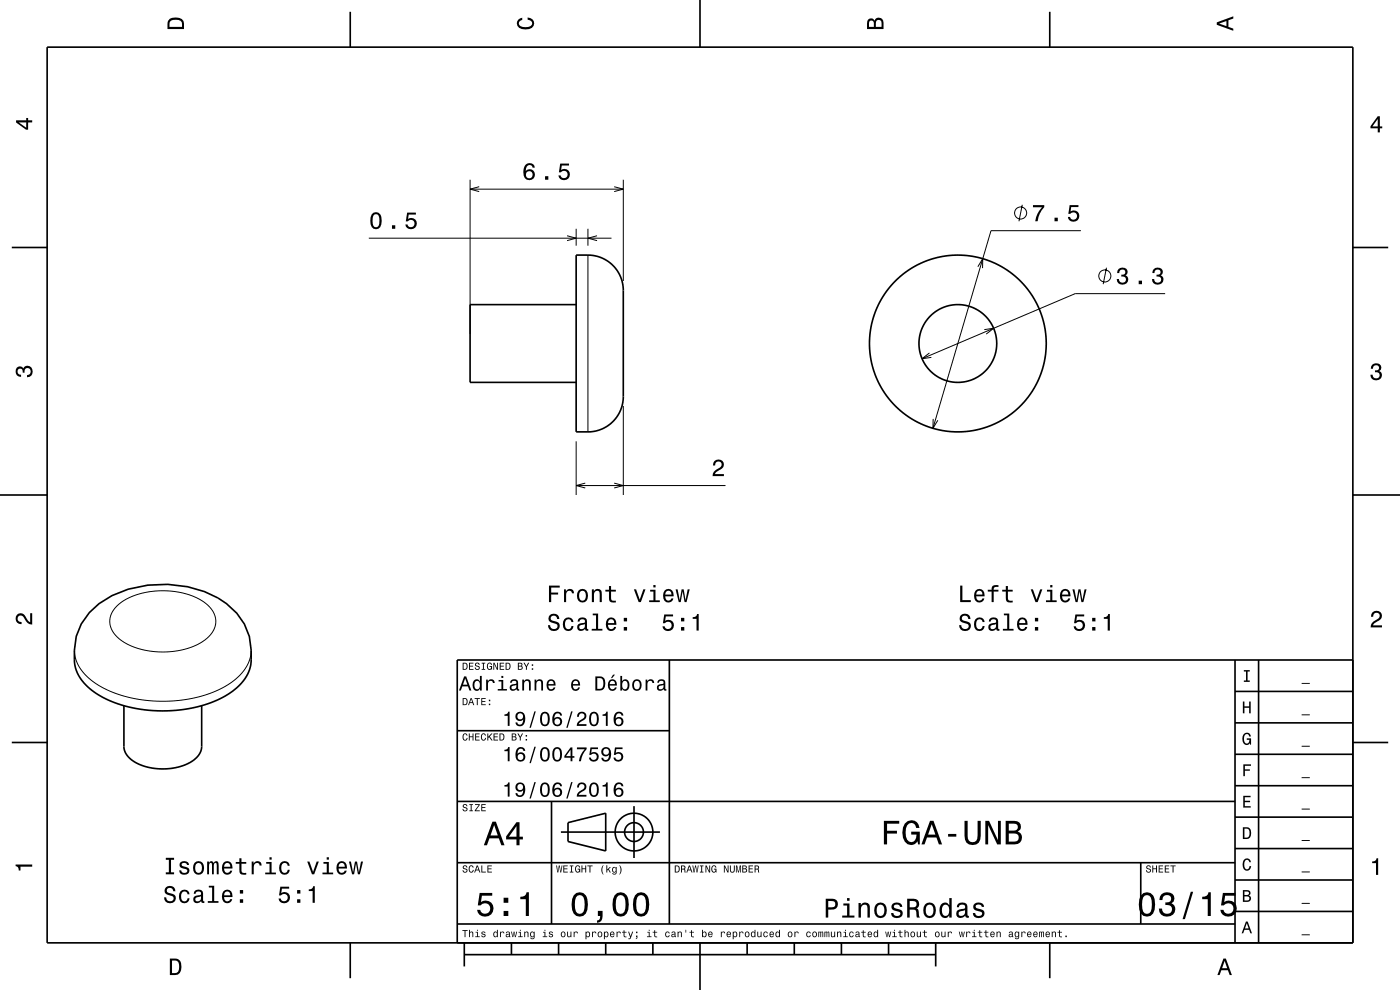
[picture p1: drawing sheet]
<svg xmlns="http://www.w3.org/2000/svg" width="297mm" height="210mm" viewBox="0 0 297 210" stroke-linecap="round" stroke-linejoin="round" font-family="sans-serif">
<g fill="none" stroke="#000" stroke-width=".21">
<path d="M99.7 38.1v32.8M101.7 39.6l-2 .5 2 .5M130.3 39.6l1.9 .5-1.9 .5M132.2 38.1v21.5M78.2 50.5h51.5M99.7 40.1h32.5M120.3 50l1.9 .5-1.9 .5M122.2 48.5v3.6M124.7 48.5v3.6M124.7 54.1v37.5M126.7 50l-2 .5 2 .5M207.4 56.6l1.1-1.7-.1 2"/>
<path d="M216.9 43.4l-.7 3.5M229.3 48.9h-19.1l-12.3 42M234.7 56.8l-.7 3.5M197.2 74.9l-1.6 1.2 2-.3M208.8 69.9l2-.3-1.6 1.3M247.2 62.3h-19.1l-32.5 13.8M122.2 93.6v11.4M132.2 86.1v18.9M198 88.9l-.1 2 1.1-1.8M122.2 103h31.7M124.2 102.5l-2 .5 2 .5M130.3 102.5l1.9 .5-1.9 .5"/>
<path d="M15.8 137.9l.4 2.2 1 1.9 1.6 1.8 2.3 1.7 2.9 1.4 3 1 3.6 .6 3.7 .3 3.5-.2 3.8-.7 3.4-1 2.7-1.2 2.4-1.7 1.7-1.9 1.1-2.1 .4-2.1M24.9 128.5l1.9-1.4 2.2-.9 2.7-.7 3-.2 2.7 .2 2.8 .7 2.4 1.1 1.8 1.3a4.4 4.4 0 0 1-.7 7l-2.1 1.3-2.3 .8-2.6 .5-3 .1-2.7-.3-2.3-.6-2.1-1-1.8-1.3a4.3 4.3 0 0 1 .1-6.6z"/>
<circle cx="216.5" cy="45.2" r="1.28"/>
<circle cx="234.4" cy="58.5" r="1.28"/>
</g>
<g fill="none" stroke="#000" stroke-width=".35">
<path d="M10 10h277v190h-277zM74.3 2.5v7.5M148.5 0v10M222.7 2.5v7.5M2.5 52.5h7.5M122.2 54.1h2.5a7.5 7.5 0 0 1 7.5 7.5v22.5a7.5 7.5 0 0 1-7.5 7.5h-2.5zM287 52.5h7.5M122.2 64.6h-22.5v16.5h22.5M0 105h10M287 105h10M19 129.9a19.5 19.5 0 0 1 12.4-5.8 23.7 23.7 0 0 1 16.6 3.9 13 13 0 0 1 5.3 12.2l-.5 2.2-1.1 1.9-1.8 1.9-2.2 1.5-3 1.4-3.3 .9-3.3 .6-3.8 .2-3.7-.2-3.3-.6-3.1-1-2.9-1.4-2.4-1.6-1.6-1.8-1.1-2.1-.4-2a15.5 15.5 0 0 1 1.4-7.7zM142 140v56"/>
<path d="M262 140v60M267 140v60M287 140h-190v60M2.5 157.5h7.5M26.3 149.7v8.6a4.8 4.8 0 0 0 3.8 4.1l1.8 .5 1.9 .2 2-.1 1.9-.3a6.1 6.1 0 0 0 5-3.8l.1-9.2M97 155h45M262 153.3h25M262 146.7h25M287 157.5h7.5M97 170h165M117 170v26M119 176.5h21"/>
<path d="M120.5 174.5l8-2v8l-8-2zM134.5 171v11M262 173.3h25M262 166.7h25M262 160h25M97 196h165M97 183h165M242 183v13M262 193.3h25M262 186.7h25M262 180h25M74.3 200v7.5"/>
<path d="M98.5 202.5h100M98.5 200v5M108.5 200v2.5M118.5 200v2.5M128.5 200v2.5M138.5 200v2.5M148.5 200v10M158.5 200v2.5M168.5 200v2.5M178.5 200v2.5M188.5 200v2.5M198.5 200v5"/>
<path d="M222.7 200v7.5"/>
<circle cx="203.2" cy="72.9" r="18.7"/>
<circle cx="203.2" cy="72.9" r="8.3"/>
<circle cx="134.5" cy="176.5" r="2"/>
<circle cx="134.5" cy="176.5" r="4"/>
</g>
<g fill="#000">
<path d="M36 4a2.18 2.18 0 0 0-.5 2.2h3.5v-1.2a1.43 1.43 0 0 0-1.7-1.3zM36.3 4.4a2.15 2.15 0 0 1 2.2 .3l.1 1h-2.6v-1z" fill-rule="evenodd"/>
<path d="M109.9 4.2l.9-.4v.4a.7 .7 0 0 0-.7 .5 .7 .7 0 0 0 .3 .8 1.7 1.7 0 0 0 2.5-.5 .9 .9 0 0 0-1-.8v-.5a1.24 1.24 0 0 1 1.4 1.1 1.24 1.24 0 0 1-1 1.4 2.22 2.22 0 0 1-2.5-.7l-.2-.5z" fill-rule="evenodd"/>
<path d="M184.2 4.2l-.3 .7v1.3h3.5v-1.3a.98 .98 0 0 0-.7-1.1 .98 .98 0 0 0-1.2 .6 .84 .84 0 0 0-1.3-.2zM184.5 4.5a.54 .54 0 0 1 .6-.1 .54 .54 0 0 1 .3 .6v.7h-1zM185.9 4.4a.62 .62 0 0 1 .8-.1 .62 .62 0 0 1 .3 .6v.8h-1.2z" fill-rule="evenodd"/>
<path d="M258.1 4.7v.6l3.5 1.2v-.4l-1-.4v-1.4l1-.4v-.4zM258.6 5l1.6-.5v1z" fill-rule="evenodd"/>
<path d="M3.4 25.5v.5l2.1 1.5h.5v-1.5h.8v-.5h-.8v-.5h-.4v.5zM4 26h1.6v1.1z" fill-rule="evenodd"/>
<path d="M111.6 34.9a2.39 2.39 0 0 0 .1 3.2 1.16 1.16 0 0 0 1.6-.3 1.16 1.16 0 0 0-.2-1.6 1.16 1.16 0 0 0-1.6 .1 1.02 1.02 0 0 1 .9-1.3 .58 .58 0 0 1 .6 .6h.5a1.12 1.12 0 0 0-.8-1 1.12 1.12 0 0 0-1.1 .3zM111.5 37.1a.75 .75 0 0 1 1.5 0 .75 .75 0 0 1-1.5 0zM115.6 37.4v.7h.7v-.7zM118.8 34.7l-.2 1.9h.4a.8 .8 0 0 1 1.2-.3 .8 .8 0 0 1-.1 1.3 .8 .8 0 0 1-1.2-.4h-.4a1.21 1.21 0 0 0 1.5 1.1 1.21 1.21 0 0 0 .8-1.7 1.21 1.21 0 0 0-1.8-.5l.2-1h1.5v-.4z" fill-rule="evenodd"/>
<path d="M292.3 24.7l-1.6 2.1v.4h1.6v.9h.4v-.9h.5v-.4h-.5v-2.1zM292.3 25.2v1.6h-1.1z" fill-rule="evenodd"/>
<path d="M78.9 45.5a2.68 2.68 0 0 0 .3 3 1.14 1.14 0 0 0 1.7-.9 2.31 2.31 0 0 0-.6-2.5l-.5-.1-.6 .1zM79.4 45.5h.7a2.37 2.37 0 0 1 0 2.6h-.7a2.38 2.38 0 0 1 0-2.6zM83.2 47.8v.7h.7v-.7zM86.4 45.1l-.3 1.9h.4a.8 .8 0 0 1 1.2-.3 .8 .8 0 0 1 0 1.3 .8 .8 0 0 1-1.2-.4h-.5a1.21 1.21 0 0 0 1.5 1.1 1.21 1.21 0 0 0 .8-1.7 1.21 1.21 0 0 0-1.7-.5l.1-1h1.5v-.4z" fill-rule="evenodd"/>
<path d="M219.1 43.5v.5h2a5.2 5.2 0 0 0-1.5 2.9h.5a5.3 5.3 0 0 1 1.4-3v-.4zM223.7 46.2v.7h.7v-.7zM226.9 43.5l-.3 1.9h.4a.79 .79 0 0 1 1.2-.2 .79 .79 0 0 1 .1 1.1 .79 .79 0 0 1-1.2 0l-.1-.3h-.5a1.21 1.21 0 0 0 1.5 1.1 1.21 1.21 0 0 0 .9-1.7 1.21 1.21 0 0 0-1.8-.5l.2-1h1.5v-.4z" fill-rule="evenodd"/>
<path d="M237.3 57.1l-.3 .8h.4a.62 .62 0 0 1 .4-.7 .62 .62 0 0 1 .8 .2 .62 .62 0 0 1-.2 .8l-.5 .1v.4a.72 .72 0 0 1 .9 .4 .72 .72 0 0 1-.5 .9 .72 .72 0 0 1-.9-.5v-.3h-.5a1.18 1.18 0 0 0 1.5 1.2 1.18 1.18 0 0 0 .6-1.9l-.2-.1a.9 .9 0 0 0 .3-1.1 .9 .9 0 0 0-1-.5zM241.6 59.5v.8h.7v-.8zM244.8 57.1l-.3 .8h.4a.62 .62 0 0 1 .3-.7 .62 .62 0 0 1 .8 .2 .62 .62 0 0 1-.2 .8l-.5 .1v.4a.72 .72 0 0 1 1 .4 .72 .72 0 0 1-.5 .9 .72 .72 0 0 1-.9-.5l-.1-.3h-.4a1.18 1.18 0 0 0 1.5 1.2 1.18 1.18 0 0 0 .6-1.9l-.2-.1a.9 .9 0 0 0 .3-1.1 .9 .9 0 0 0-1-.5z" fill-rule="evenodd"/>
<path d="M291.1 77.4a1.08 1.08 0 0 1 1.4-.2 1.08 1.08 0 0 1 .4 1.2l-.3 .3a1.06 1.06 0 0 1 .5 1.3 1.06 1.06 0 0 1-1.2 .7 1.1 1.1 0 0 1-1.2-1.2h.5a.71 .71 0 0 0 1 .8 .71 .71 0 0 0 .1-1.3h-.6v-.4a.61 .61 0 0 0 .8-.3 .61 .61 0 0 0-.2-.8 .61 .61 0 0 0-.9 .2l-.1 .5h-.5z" fill-rule="evenodd"/>
<path d="M3.6 78a.86 .86 0 0 1 1.4 .2 1.06 1.06 0 0 1 1.2-.6 1.06 1.06 0 0 1 .7 1.2 1.1 1.1 0 0 1-1.2 1.2v-.4a.71 .71 0 0 0 .8-1 .71 .71 0 0 0-1.3-.1v.6h-.4a.61 .61 0 0 0-.3-.8 .61 .61 0 0 0-.8 .2 .61 .61 0 0 0 .2 .8l.6 .2v.4a1.15 1.15 0 0 1-1.2-.6 1.15 1.15 0 0 1 .3-1.3z" fill-rule="evenodd"/>
<path d="M151.6 97.8a1.18 1.18 0 0 1 1.9 .3 1.18 1.18 0 0 1-1 1.7l-.5 .3-.3 .5h1.9v.4h-2.4a1.81 1.81 0 0 1 1.4-1.7 .71 .71 0 0 0 .5-.9 .71 .71 0 0 0-.9-.5 .71 .71 0 0 0-.5 .8h-.5z" fill-rule="evenodd"/>
<path d="M3.6 130.4a1.22 1.22 0 0 1 2 .7l.4 .6 .4 .3v-1.9h.4v2.4a1.8 1.8 0 0 1-1.7-1.4 .71 .71 0 0 0-.9-.5 .71 .71 0 0 0-.5 .8 .71 .71 0 0 0 .9 .5v.5a1.18 1.18 0 0 1-1.2-.7 1.18 1.18 0 0 1 .2-1.3z" fill-rule="evenodd"/>
<path d="M116.5 124.2v3.5h.4v-1.6h1.5v-.4h-1.5v-1.1h1.8v-.4zM119.7 125v2.7h.4v-1.5a.66 .66 0 0 1 .4-.8 .66 .66 0 0 1 .8 .2v.3h.5a.89 .89 0 0 0-.7-1 .89 .89 0 0 0-1 .6v-.5zM122.7 125.3a1.52 1.52 0 0 0 .9 2.5 1.48 1.48 0 0 0 1.1-1.4 1.48 1.48 0 0 0-1.1-1.5l-.5 .1zM123 125.6a.67 .67 0 0 1 .7-.3 .67 .67 0 0 1 .5 .6 1.11 1.11 0 0 1-.6 1.5 1.17 1.17 0 0 1-.6-1.8zM125.6 125v2.7h.4v-1.5a.63 .63 0 0 1 .4-.8 .63 .63 0 0 1 .8 .3v2h.5v-1.8a.89 .89 0 0 0-.7-.9 .89 .89 0 0 0-1 .4v-.4zM129.2 124.3v.8h-.8v.4h.8v1.8a1.04 1.04 0 0 0 1.4 .5v-.4a.68 .68 0 0 1-1-.3v-1.6h1v-.4h-1v-.8zM134.5 125l1 2.7h.4l1-2.7h-.4l-.8 2.2-.8-2.2zM137.9 125.1v.4h.7v1.8h-.9v.4h2.3v-.4h-.9v-2.2zM138.6 124.1v.5h.5v-.5zM141 125.3a1.54 1.54 0 0 0 .8 2.5 1.05 1.05 0 0 0 1.1-.9h-.5l-.2 .4-.4 .1a.75 .75 0 0 1-.7-.9h1.8a1.16 1.16 0 0 0-.5-1.4 1.16 1.16 0 0 0-1.4 .2zM141.3 125.5a.66 .66 0 0 1 .8-.1 .66 .66 0 0 1 .3 .7h-1.3zM143.3 125l.7 2.7h.4l.4-2.3 .4 2.3h.4l.7-2.7h-.4l-.5 2.3-.4-2.3h-.4l-.4 2.3-.5-2.3z" fill-rule="evenodd"/>
<path d="M116.7 130.5a.97 .97 0 0 0-.3 1 .97 .97 0 0 0 .9 .7 .77 .77 0 0 1 .9 .9 .84 .84 0 0 1-.9 .3 .84 .84 0 0 1-.6-.8h-.5a1.21 1.21 0 0 0 1.5 1.3 1.21 1.21 0 0 0 .8-1.8l-.8-.3a.72 .72 0 0 1-.9-.7 .7 .7 0 0 1 .8-.5 .7 .7 0 0 1 .6 .7h.5a1.17 1.17 0 0 0-.8-1.1 1.17 1.17 0 0 0-1.2 .3zM119.7 131.3a1.53 1.53 0 0 0 .9 2.6 1.05 1.05 0 0 0 1.1-1.1h-.5a.67 .67 0 0 1-.6 .7 .67 .67 0 0 1-.7-.6 1.11 1.11 0 0 1 .7-1.5 .59 .59 0 0 1 .6 .6h.5a1.09 1.09 0 0 0-.8-1 1.09 1.09 0 0 0-1.2 .3zM122.8 131.2l-.3 .6h.4a.55 .55 0 0 1 .7-.5 .55 .55 0 0 1 .4 .8h-.2a1 1 0 0 0-1.1 .3 1 1 0 0 0-.2 1 .94 .94 0 0 0 1.6 0l.1 .3 .6 .1v-.4h-.2l-.1-1.6a1.02 1.02 0 0 0-1.7-.6zM123 132.7l1.1-.3a.77 .77 0 0 1-.2 .9 .77 .77 0 0 1-.9 .1zM125.7 130.1v.4h.7v2.9h-.9v.4h2.3v-.4h-.9v-3.3zM128.8 131.3a1.54 1.54 0 0 0 .8 2.6 1.06 1.06 0 0 0 1.1-.9h-.4l-.2 .3-.4 .2a.76 .76 0 0 1-.7-1h1.8a1.17 1.17 0 0 0-.5-1.3 1.17 1.17 0 0 0-1.5 .1zM129.2 131.6a.66 .66 0 0 1 .8-.2 .66 .66 0 0 1 .3 .8h-1.3zM132.3 133v.8h.7v-.8zM132.3 131.1v.7h.7v-.7z" fill-rule="evenodd"/>
<path d="M140.9 130.3l-.3 1.9h.4a.8 .8 0 0 1 1.3-.2 .8 .8 0 0 1-.1 1.2 .8 .8 0 0 1-1.2-.3h-.5a1.21 1.21 0 0 0 1.5 1 1.21 1.21 0 0 0 .9-1.6 1.21 1.21 0 0 0-1.8-.6l.1-.9h1.6v-.5zM144.5 133v.8h.7v-.8zM144.5 131.1v.7h.7v-.7zM146.9 130.9v.4h.9v2.5h.4v-3.6h-.3a.77 .77 0 0 1-1 .7z" fill-rule="evenodd"/>
<path d="M203.7 124.2v3.5h2.2v-.4h-1.7v-3.1zM206.9 125.3a1.54 1.54 0 0 0 .8 2.5 1.06 1.06 0 0 0 1.1-.9h-.4l-.2 .4-.4 .1a.76 .76 0 0 1-.7-.9h1.8a1.17 1.17 0 0 0-.5-1.4 1.17 1.17 0 0 0-1.5 .2zM207.3 125.5a.66 .66 0 0 1 .8-.1 .66 .66 0 0 1 .3 .7h-1.3zM209.5 125.1v.4h.9v2.2h.4v-2.2h1v-.4h-1v-.4l.4-.2h.6v-.4a1.04 1.04 0 0 0-1.4 .8v.2zM213.4 124.3v.8h-.8v.4h.8v1.8a1.04 1.04 0 0 0 1.4 .5v-.4a.68 .68 0 0 1-1-.3v-1.6h1v-.4h-1v-.8zM218.7 125l1 2.7h.4l1-2.7h-.4l-.8 2.2-.8-2.2zM222.1 125.1v.4h.7v1.8h-.9v.4h2.3v-.4h-1v-2.2zM222.8 124.1v.5h.5v-.5zM225.2 125.3a1.54 1.54 0 0 0 .8 2.5 1.06 1.06 0 0 0 1-.9h-.4l-.2 .4-.4 .1a.75 .75 0 0 1-.7-.9h1.8a1.16 1.16 0 0 0-.5-1.4 1.16 1.16 0 0 0-1.4 .2zM225.5 125.5a.66 .66 0 0 1 .8-.1 .66 .66 0 0 1 .3 .7h-1.3zM227.5 125l.7 2.7h.4l.4-2.3 .4 2.3h.4l.7-2.7h-.4l-.5 2.3-.4-2.3h-.4l-.4 2.3-.5-2.3z" fill-rule="evenodd"/>
<path d="M203.9 130.5a.96 .96 0 0 0-.3 1 .96 .96 0 0 0 .9 .7 .77 .77 0 0 1 1 .9 .84 .84 0 0 1-1 .3 .84 .84 0 0 1-.6-.8h-.4a1.21 1.21 0 0 0 1.5 1.3 1.21 1.21 0 0 0 .7-1.8l-.8-.3a.71 .71 0 0 1-.9-.7 .7 .7 0 0 1 .8-.5 .7 .7 0 0 1 .6 .7h.5a1.16 1.16 0 0 0-.7-1.1 1.16 1.16 0 0 0-1.3 .3zM206.9 131.3a1.52 1.52 0 0 0 .9 2.6 1.05 1.05 0 0 0 1.1-1.1h-.4a.67 .67 0 0 1-.7 .7 .67 .67 0 0 1-.7-.6 1.11 1.11 0 0 1 .7-1.5 .59 .59 0 0 1 .6 .6h.5a1.09 1.09 0 0 0-.8-1 1.09 1.09 0 0 0-1.2 .3zM210 131.2l-.2 .6h.4a.55 .55 0 0 1 .6-.5 .55 .55 0 0 1 .4 .8h-.2a1 1 0 0 0-1 .3 1 1 0 0 0-.3 1 .94 .94 0 0 0 1.7 0l.1 .3 .5 .1v-.4h-.2l-.1-.2v-1.4a1.02 1.02 0 0 0-.6-.8 1.02 1.02 0 0 0-1.1 .2zM210.2 132.7l1.1-.3a.77 .77 0 0 1-.2 .9 .77 .77 0 0 1-.9 .1l-.1-.4zM213 130.1v.4h.7v2.9h-.9v.4h2.2v-.4h-.9v-3.3zM216.1 131.3a1.54 1.54 0 0 0 .7 2.6 1.05 1.05 0 0 0 1.1-.9h-.4l-.2 .3-.4 .2a.76 .76 0 0 1-.7-1h1.8a1.16 1.16 0 0 0-.5-1.3 1.16 1.16 0 0 0-1.4 .1zM216.4 131.6a.66 .66 0 0 1 .8-.2 .66 .66 0 0 1 .3 .8h-1.3zM219.6 133v.8h.6v-.8zM219.6 131.1v.7h.6v-.7z" fill-rule="evenodd"/>
<path d="M228.1 130.3l-.2 1.9h.4a.8 .8 0 0 1 1.2-.2 .8 .8 0 0 1-.1 1.2 .8 .8 0 0 1-1.2-.3h-.4a1.21 1.21 0 0 0 1.5 1 1.21 1.21 0 0 0 .8-1.6 1.21 1.21 0 0 0-1.8-.6l.2-.9h1.5v-.5zM231.7 133v.8h.7v-.8zM231.7 131.1v.7h.7v-.7zM234.2 130.9v.4h.8v2.5h.4v-3.6h-.3a.77 .77 0 0 1-.9 .7z" fill-rule="evenodd"/>
<path d="M291.2 129.9a1.18 1.18 0 0 1 1.9 .3 1.18 1.18 0 0 1-1 1.7l-.5 .3-.3 .5h1.9v.4h-2.4a1.8 1.8 0 0 1 1.4-1.8 .71 .71 0 0 0 .5-.8 .71 .71 0 0 0-.9-.5 .71 .71 0 0 0-.5 .8h-.4z" fill-rule="evenodd"/>
<path d="M98.5 143.5l-1.1 3h.4l.3-.9h1.2l.3 .9h.4l-1.1-3zM98.7 143.9l.4 1.3h-.9zM100.5 144.4a1.35 1.35 0 0 0 .6 2.2l.4-.1 .3-.4v.4h.4v-3.1h-.4v1.1a.77 .77 0 0 0-1.3-.1zM100.8 144.7a.53 .53 0 0 1 .6-.3 .53 .53 0 0 1 .4 .5 .96 .96 0 0 1-.6 1.3 1.02 1.02 0 0 1-.4-1.5zM103.1 144.2v2.3h.4v-1.3a.57 .57 0 0 1 .3-.7 .57 .57 0 0 1 .7 .2l.1 .2h.3a.76 .76 0 0 0-.5-.8 .76 .76 0 0 0-.9 .4v-.3zM105.8 144.2v.4h.6v1.6h-.8v.3h1.9v-.3h-.7v-2zM106.4 143.4v.4h.4v-.4zM108.4 144.3l-.2 .5h.4a.47 .47 0 0 1 .5-.4 .47 .47 0 0 1 .4 .6l-.2 .1a.84 .84 0 0 0-1 .3 .84 .84 0 0 0 0 1 .9 .9 0 0 0 1.3-.2l.1 .2 .4 .1v-.3h-.2v-1.4a.87 .87 0 0 0-.6-.7 .87 .87 0 0 0-.9 .2zM108.6 145.6l.9-.3a.66 .66 0 0 1-.1 .7 .66 .66 0 0 1-.8 .1zM110.8 144.2v2.3h.4v-1.4a.54 .54 0 0 1 .3-.6 .54 .54 0 0 1 .7 .3v1.7h.4v-1.5a.76 .76 0 0 0-.5-.9 .76 .76 0 0 0-.9 .4v-.3zM113.4 144.2v2.3h.4v-1.4a.54 .54 0 0 1 .3-.6 .54 .54 0 0 1 .7 .3v1.7h.4v-1.5a.76 .76 0 0 0-.5-.9 .76 .76 0 0 0-.9 .4v-.3zM116.2 144.4a1.33 1.33 0 0 0 .7 2.2 .91 .91 0 0 0 .9-.8h-.4l-.1 .3-.4 .1a.65 .65 0 0 1-.6-.8h1.6a1 1 0 0 0-.5-1.1 1 1 0 0 0-1.2 .1zM116.5 144.6a.57 .57 0 0 1 .7-.1 .57 .57 0 0 1 .3 .6h-1.2zM121.4 144.4a1.33 1.33 0 0 0 .7 2.2 .91 .91 0 0 0 .9-.8h-.4l-.1 .3-.4 .1a.65 .65 0 0 1-.6-.8h1.6a1 1 0 0 0-.5-1.1 1 1 0 0 0-1.2 .1zM121.7 144.6a.57 .57 0 0 1 .7-.1 .57 .57 0 0 1 .3 .6h-1.2zM126.3 143.5v3h1a1.64 1.64 0 0 0 .8-2.6 1.87 1.87 0 0 0-1.8-.4zM126.7 143.8l.9 .1a1.63 1.63 0 0 1 0 2.2h-.9zM130 143.1l-.4 .7h.3l.6-.7zM129.2 144.4a1.33 1.33 0 0 0 .7 2.2 .91 .91 0 0 0 .9-.8h-.3l-.2 .3-.4 .1a.65 .65 0 0 1-.6-.8h1.6a1 1 0 0 0-.5-1.1 1 1 0 0 0-1.2 .1zM129.5 144.6a.57 .57 0 0 1 .7-.1 .57 .57 0 0 1 .3 .6h-1.2zM131.6 143.4v3.1h.4v-.4a.79 .79 0 0 0 .8 .5 .79 .79 0 0 0 .7-.8 1.29 1.29 0 0 0-.9-1.7l-.3 .1-.3 .3v-1.1zM132.1 144.6a.54 .54 0 0 1 .6-.2 .54 .54 0 0 1 .4 .5 .97 .97 0 0 1-.5 1.3 1.01 1.01 0 0 1-.5-1.6zM134.4 144.4a1.24 1.24 0 0 0-.2 1.5 1.24 1.24 0 0 0 1.3 .6 1.25 1.25 0 0 0 .6-1.5 1.25 1.25 0 0 0-1.4-.8zM134.7 144.6a.58 .58 0 0 1 .6-.2 .58 .58 0 0 1 .4 .5 .8 .8 0 0 1 0 .9 .8 .8 0 0 1-.9 .4 1.17 1.17 0 0 1-.1-1.6zM137 144.2v2.3h.3v-1.3a.57 .57 0 0 1 .4-.7 .57 .57 0 0 1 .7 .2v.2h.4a.77 .77 0 0 0-.6-.8 .77 .77 0 0 0-.9 .4v-.3zM139.7 144.3l-.3 .5h.4a.47 .47 0 0 1 .6-.4 .47 .47 0 0 1 .3 .6l-.2 .1a.84 .84 0 0 0-1 .3 .84 .84 0 0 0 0 1 .9 .9 0 0 0 1.3-.2l.1 .2 .5 .1v-.3h-.2l-.1-1.4a.87 .87 0 0 0-.5-.7 .87 .87 0 0 0-.9 .2zM139.8 145.6l1-.3a.66 .66 0 0 1-.2 .7 .66 .66 0 0 1-.8 .1z" fill-rule="evenodd"/>
<path d="M98.1 140.6v1.5h.5a.77 .77 0 0 0 .6-.8 .77 .77 0 0 0-.6-.7zM98.4 140.8a.58 .58 0 0 1 .6 .5 .58 .58 0 0 1-.6 .6zM99.5 140.6v1.5h.9v-.2h-.7v-.5h.7v-.2h-.7v-.4h.7v-.2zM100.9 140.7a.53 .53 0 0 0 0 .6 .53 .53 0 0 0 .6 .2 .32 .32 0 0 1-.2 .5 .32 .32 0 0 1-.4-.4h-.2a.5 .5 0 0 0 .7 .5 .5 .5 0 0 0 .1-.8l-.3-.1a.29 .29 0 0 1-.2-.4 .29 .29 0 0 1 .4-.1 .29 .29 0 0 1 .2 .3h.2a.51 .51 0 0 0-.4-.4 .51 .51 0 0 0-.5 .1zM102.2 140.6v.2h.3v1.1h-.3v.2h.7v-.2h-.2v-1.1h.2v-.2zM103.4 140.8l-.1 .2a.69 .69 0 0 0 0 .8 .69 .69 0 0 0 .8 .3l.1-.2 .2 .2v-.8h-.6v.2h.4l-.2 .4a.6 .6 0 0 1-.5-.6 .6 .6 0 0 1 .5-.6l.2 .3h.2l-.1-.2a.5 .5 0 0 0-.9 0zM104.7 140.6v1.5h.1v-1.2l.6 1.2h.2v-1.5h-.1v1.2l-.6-1.2zM106 140.6v1.5h1v-.2h-.8v-.5h.7v-.2h-.7v-.4h.7v-.2zM107.3 140.6v1.5h.5a.77 .77 0 0 0 .6-.8 .77 .77 0 0 0-.6-.7zM107.5 140.8a.58 .58 0 0 1 .6 .5 .58 .58 0 0 1-.6 .6zM109.9 140.6v1.5h.5a.42 .42 0 0 0 .5-.3 .42 .42 0 0 0-.3-.5l.2-.2-.1-.4zM110.1 140.8h.3a.23 .23 0 0 1 .2 .2 .23 .23 0 0 1-.2 .2h-.3zM110.1 141.4h.3a.26 .26 0 0 1 .3 .2 .26 .26 0 0 1-.3 .3h-.3zM111.1 140.6l.5 .9v.6h.2v-.6l.5-.9h-.3l-.3 .7-.4-.7zM112.8 141.8v.3h.3v-.3zM112.8 140.9v.3h.3v-.3z" fill-rule="evenodd"/>
<path d="M98.1 148.1v1.5h.5a.77 .77 0 0 0 .6-.8 .77 .77 0 0 0-.6-.7zM98.4 148.3a.58 .58 0 0 1 .6 .5 .58 .58 0 0 1-.6 .6zM99.8 148.1l-.5 1.5h.2l.2-.5h.5l.2 .5h.2l-.5-1.5zM100 148.3l.2 .7h-.5zM100.7 148.1v.2h.5v1.3h.2v-1.3h.4v-.2zM102.1 148.1v1.5h.9v-.2h-.7v-.5h.7v-.2h-.7v-.4h.7v-.2zM103.7 149.3v.3h.3v-.3zM103.7 148.4v.3h.3v-.3z" fill-rule="evenodd"/>
<path d="M98.3 155.7l-.1 .3a.67 .67 0 0 0 0 .8 .67 .67 0 0 0 .8 .2l.2-.5h-.2l-.2 .4a.6 .6 0 0 1-.5-.6 .6 .6 0 0 1 .5-.6l.2 .3h.2l-.2-.3a.5 .5 0 0 0-.7 0zM99.5 155.6v1.5h.2v-.7h.6v.7h.1v-1.5h-.1v.6h-.6v-.6zM100.8 155.6v1.5h1v-.2h-.8v-.5h.7v-.2h-.7v-.4h.7v-.2zM102.2 155.7l-.1 .3a.67 .67 0 0 0 0 .8 .67 .67 0 0 0 .8 .2l.2-.5h-.2l-.2 .4a.6 .6 0 0 1-.5-.6 .6 .6 0 0 1 .5-.6l.2 .3h.2l-.2-.3a.5 .5 0 0 0-.7 0zM103.4 155.6v1.5h.2v-.6l.2-.1 .5 .7h.2l-.6-.9 .6-.6h-.3l-.6 .7v-.7zM104.7 155.6v1.5h1v-.2h-.8v-.5h.7v-.2h-.7v-.4h.7v-.2zM106 155.6v1.5h.5a.77 .77 0 0 0 .6-.8 .77 .77 0 0 0-.6-.7zM106.2 155.8a.58 .58 0 0 1 .6 .5 .58 .58 0 0 1-.6 .6zM108.6 155.6v1.5h.5a.42 .42 0 0 0 .5-.3 .42 .42 0 0 0-.3-.5l.2-.2-.1-.4zM108.8 155.8h.3a.23 .23 0 0 1 .2 .2 .23 .23 0 0 1-.2 .2h-.3zM108.8 156.4h.3a.26 .26 0 0 1 .3 .2 .26 .26 0 0 1-.3 .3h-.3zM109.8 155.6l.5 .9v.6h.2v-.6l.5-.9h-.3l-.3 .7-.4-.7zM111.5 156.8v.3h.3v-.3zM111.5 155.9v.3h.3v-.3z" fill-rule="evenodd"/>
<path d="M107 151.5v.3h.7v2.2h.4v-3h-.3a.66 .66 0 0 1-.8 .5zM109.6 151.2a.98 .98 0 0 0 0 1.5 .98 .98 0 0 0 1.4-.1 .88 .88 0 0 1-.7 1.1 .48 .48 0 0 1-.5-.5h-.4a1.06 1.06 0 0 0 1.2 .8 1.06 1.06 0 0 0 .8-1.2 1.21 1.21 0 0 0-.3-1.5 1.21 1.21 0 0 0-1.5-.1zM109.7 151.9a.65 .65 0 0 1 1.3 0 .65 .65 0 0 1-1.3 0zM113.4 150.9l-1.1 3.5h.3l1.1-3.5zM114.8 151.4a2.29 2.29 0 0 0 .3 2.6 .97 .97 0 0 0 1.5-.8 1.98 1.98 0 0 0-.6-2.1h-.9zM115.3 151.4h.6a2.02 2.02 0 0 1 0 2.2h-.6a2.04 2.04 0 0 1 0-2.2zM117.6 151.2a2.06 2.06 0 0 0 .2 2.8 .99 .99 0 0 0 1.3-.3 .99 .99 0 0 0-.2-1.3 .99 .99 0 0 0-1.3 0 .88 .88 0 0 1 .7-1.1l.4 .1 .1 .4h.4a.95 .95 0 0 0-.6-.8 .95 .95 0 0 0-1 .2zM117.6 153.1a.64 .64 0 0 1 1.2 0 .64 .64 0 0 1-1.2 0zM121.2 150.9l-1.1 3.5h.3l1.1-3.5zM122.7 151.2l-.3 .9h.4a.6 .6 0 0 1 .5-.8 .6 .6 0 0 1 .7 .5 .6 .6 0 0 1-.4 .7l-.3 .1a1.4 1.4 0 0 0-.9 1.4h2v-.4h-1.6l.7-.7a1 1 0 0 0 .8-1.4 1 1 0 0 0-1.6-.3zM125.2 151.4a2.29 2.29 0 0 0 .4 2.6 .98 .98 0 0 0 1.4-.8 1.97 1.97 0 0 0-.6-2.1h-.8zM125.7 151.4h.6a2.02 2.02 0 0 1 0 2.2h-.6a2.02 2.02 0 0 1 0-2.2zM127.8 151.5v.3h.7v2.2h.4v-3h-.3a.66 .66 0 0 1-.8 .5zM130.6 151.2a2.06 2.06 0 0 0 .2 2.8 .99 .99 0 0 0 1.3-.3 .99 .99 0 0 0-.2-1.3 .99 .99 0 0 0-1.3 0 .88 .88 0 0 1 .7-1.1l.4 .1 .2 .4h.3a.96 .96 0 0 0-.6-.8 .96 .96 0 0 0-1 .2zM130.6 153.1a.65 .65 0 0 1 1.3 0 .65 .65 0 0 1-1.3 0z" fill-rule="evenodd"/>
<path d="M263.7 148.8h.3v1h1v-1h.3v2.5h-.3v-1.2h-1v1.2h-.3z" fill-rule="evenodd"/>
<path d="M263.9 142.1h1.2v.3h-.4v1.9h.4v.3h-1.2v-.3h.4v-1.9h-.4z" fill-rule="evenodd"/>
<path d="M263.8 155.8a.85 .85 0 0 1 1-.4 .85 .85 0 0 1 .6 .8h-.4v-.2a.49 .49 0 0 0-.5-.3 .49 .49 0 0 0-.4 .3 1.2 1.2 0 0 0 .4 1.7 .66 .66 0 0 0 .6-.8h-.6v-.3h.9v1.4h-.2v-.4l-.3 .3a.85 .85 0 0 1-1.3-.6v-1.1z" fill-rule="evenodd"/>
<path d="M276.1 158.2h1.8v.2h-1.8z" fill-rule="evenodd"/>
<path d="M276.1 151.5h1.8v.2h-1.8z" fill-rule="evenodd"/>
<path d="M276.1 144.9h1.8v.2h-1.8z" fill-rule="evenodd"/>
<path d="M98.3 170.7a.53 .53 0 0 0 0 .6 .53 .53 0 0 0 .6 .2 .32 .32 0 0 1-.2 .5 .32 .32 0 0 1-.4-.4h-.2a.5 .5 0 0 0 .7 .5 .5 .5 0 0 0 .1-.8l-.3-.1a.27 .27 0 0 1-.1-.5 .27 .27 0 0 1 .4 .2l.2 .1a.51 .51 0 0 0-.3-.4 .51 .51 0 0 0-.5 .1zM99.6 170.6v.2h.3v1.1h-.3v.2h.7v-.2h-.2v-1.1h.2v-.2zM100.8 170.6v.2h.8l-.9 1.3h1.1v-.2h-.8l.8-1.3zM102.1 170.6v1.5h.9v-.2h-.7v-.5h.7v-.2h-.7v-.4h.7v-.2z" fill-rule="evenodd"/>
<path d="M104.5 174.3l-1.9 5h.7l.5-1.5h2l.6 1.5h.6l-1.8-5zM104.8 175l.8 2.2h-1.5zM109.6 174.4l-2.2 3v.7h2.2v1.2h.6v-1.2h.7v-.6h-.7v-3.1zM109.6 175.2v2.3h-1.6z" fill-rule="evenodd"/>
<path d="M107 159v.3h.7v2.2h.4v-3h-.3a.66 .66 0 0 1-.8 .5zM109.8 158.7a2.06 2.06 0 0 0 .2 2.8 .99 .99 0 0 0 1.3-.3 .99 .99 0 0 0-.2-1.3 .99 .99 0 0 0-1.3 0 .88 .88 0 0 1 .7-1.1l.4 .1 .1 .4h.4a.95 .95 0 0 0-.6-.8 .95 .95 0 0 0-1 .2zM109.8 160.6a.64 .64 0 0 1 1.2 0 .64 .64 0 0 1-1.2 0zM113.4 158.4l-1.1 3.5h.3l1.1-3.5zM114.8 158.9a2.29 2.29 0 0 0 .3 2.6 .97 .97 0 0 0 1.5-.8 1.98 1.98 0 0 0-.6-2.1h-.9zM115.3 158.9h.6a2.03 2.03 0 0 1 0 2.2h-.6a2.05 2.05 0 0 1 0-2.2zM117.4 158.9a2.29 2.29 0 0 0 .4 2.6 .98 .98 0 0 0 1.4-.8 1.97 1.97 0 0 0-.6-2.1h-.8zM117.9 158.9h.6a2.03 2.03 0 0 1 0 2.2h-.6a2.05 2.05 0 0 1 0-2.2zM121 158.5l-1.3 1.9v.3h1.3v.8h.4v-.8h.5v-.3h-.5v-1.9zM121 159v1.4h-.9zM122.4 158.5v.4h1.6a4.5 4.5 0 0 0-1.2 2.6h.4a4.5 4.5 0 0 1 1.2-2.6v-.4zM125.3 158.5l-.3 1.6h.4a.68 .68 0 0 1 1-.2 .68 .68 0 0 1 0 1.1 .68 .68 0 0 1-1.1-.3h-.4a1.04 1.04 0 0 0 1.3 .9 1.04 1.04 0 0 0 .7-1.4 1.04 1.04 0 0 0-1.5-.5l.1-.8h1.4v-.4zM127.8 158.7a.98 .98 0 0 0 0 1.5 .98 .98 0 0 0 1.4-.1 .88 .88 0 0 1-.7 1.1 .48 .48 0 0 1-.5-.5h-.4a1.05 1.05 0 0 0 1.2 .8 1.05 1.05 0 0 0 .8-1.2 1.21 1.21 0 0 0-.3-1.5 1.21 1.21 0 0 0-1.5-.1zM128 159.4a.64 .64 0 0 1 1.2 0 .64 .64 0 0 1-1.2 0zM130.5 158.5l-.3 1.6h.4a.68 .68 0 0 1 1-.2 .68 .68 0 0 1 0 1.1 .68 .68 0 0 1-1.1-.3h-.4a1.04 1.04 0 0 0 1.3 .9 1.04 1.04 0 0 0 .7-1.4 1.04 1.04 0 0 0-1.5-.5l.2-.8h1.3v-.4z" fill-rule="evenodd"/>
<path d="M107 166.5v.3h.7v2.2h.4v-3h-.3a.66 .66 0 0 1-.8 .5zM109.6 166.2a.98 .98 0 0 0 0 1.5 .98 .98 0 0 0 1.4-.1 .87 .87 0 0 1-.7 1.1 .48 .48 0 0 1-.5-.5h-.4a1.05 1.05 0 0 0 1.2 .8 1.05 1.05 0 0 0 .8-1.2 1.21 1.21 0 0 0-.3-1.5 1.21 1.21 0 0 0-1.5-.1zM109.7 166.9a.65 .65 0 0 1 1.3 0 .65 .65 0 0 1-1.3 0zM113.4 165.9l-1.1 3.5h.3l1.1-3.5zM114.8 166.4a2.29 2.29 0 0 0 .3 2.6 .97 .97 0 0 0 1.5-.8 1.98 1.98 0 0 0-.6-2.1h-.9zM115.3 166.4h.6a2.03 2.03 0 0 1 0 2.2h-.6a2.05 2.05 0 0 1 0-2.2zM117.6 166.2a2.06 2.06 0 0 0 .2 2.8 .99 .99 0 0 0 1.3-.3 .99 .99 0 0 0-.2-1.3 .99 .99 0 0 0-1.3 0 .88 .88 0 0 1 .7-1.1l.4 .1 .1 .4h.4a.95 .95 0 0 0-.6-.8 .95 .95 0 0 0-1 .2zM117.6 168.1a.64 .64 0 0 1 1.2 0 .64 .64 0 0 1-1.2 0zM121.2 165.9l-1.1 3.5h.3l1.1-3.5zM122.7 166.2l-.3 .9h.4a.6 .6 0 0 1 .5-.8 .6 .6 0 0 1 .7 .5 .6 .6 0 0 1-.4 .7l-.3 .1a1.4 1.4 0 0 0-.9 1.4h2v-.4h-1.6l.7-.7a1 1 0 0 0 .8-1.4 1 1 0 0 0-1.6-.3zM125.2 166.4a2.29 2.29 0 0 0 .4 2.6 .98 .98 0 0 0 1.4-.8 1.97 1.97 0 0 0-.6-2.1h-.8zM125.7 166.4h.6a2.03 2.03 0 0 1 0 2.2h-.6a2.03 2.03 0 0 1 0-2.2zM127.8 166.5v.3h.7v2.2h.4v-3h-.3a.66 .66 0 0 1-.8 .5zM130.6 166.2a2.06 2.06 0 0 0 .2 2.8 .99 .99 0 0 0 1.3-.3 .99 .99 0 0 0-.2-1.3 .99 .99 0 0 0-1.3 0 .88 .88 0 0 1 .7-1.1l.4 .1 .2 .4h.3a.96 .96 0 0 0-.6-.8 .96 .96 0 0 0-1 .2zM130.6 168.1a.65 .65 0 0 1 1.3 0 .65 .65 0 0 1-1.3 0z" fill-rule="evenodd"/>
<path d="M187.5 174.1v5h.7v-2.3h2.1v-.6h-2.1v-1.5h2.6v-.6zM192 174.7a3.5 3.5 0 0 0 .5 4.4 1.59 1.59 0 0 0 2.1-.7l.2 .7h.3v-2.7h-1.8v.6h1.1a1.22 1.22 0 0 1-1.6 1.5 2.91 2.91 0 0 1 0-3.8 1.01 1.01 0 0 1 1.5 .9h.8a1.71 1.71 0 0 0-1.3-1.6 1.71 1.71 0 0 0-1.8 .7zM197.3 174.1l-1.8 5h.6l.6-1.4h2l.5 1.4h.7l-1.9-5zM197.7 174.8l.7 2.2h-1.5zM201.1 176.9v.6h1.8v-.6zM204.6 174.1v3.1a1.75 1.75 0 0 0 1.7 2.1 1.75 1.75 0 0 0 1.8-2.1v-3.1h-.7v3.2a1.1 1.1 0 0 1-1.1 1.4 1.1 1.1 0 0 1-1-1.4v-3.2zM209 174.1v5h.6v-4.1l1.9 4.1h.8v-5h-.6v4.1l-1.9-4.1zM213.3 174.1v5h1.9a1.4 1.4 0 0 0 1.6-1 1.4 1.4 0 0 0-.9-1.7 1.22 1.22 0 0 0 .6-1.5 1.22 1.22 0 0 0-1.4-.8zM214 174.7h1a.76 .76 0 0 1 .9 .8 .76 .76 0 0 1-.9 .7h-1zM214 176.8h1.1a.87 .87 0 0 1 1 .8 .87 .87 0 0 1-1 .9h-1.1z" fill-rule="evenodd"/>
<path d="M263.7 168.8h1.6v.3h-1.2v.8h1.1v.3h-1.1v.8h1.2v.3h-1.6z" fill-rule="evenodd"/>
<path d="M263.8 162.1h1.6v.3h-1.3v.8h1v.3h-1v1.1h-.3z" fill-rule="evenodd"/>
<path d="M263.7 175.5v2.5h.8a1.37 1.37 0 0 0 .7-2.2 1.55 1.55 0 0 0-1.5-.3zM264 175.8a.98 .98 0 0 1 1.1 .7 .98 .98 0 0 1-.6 1.2h-.5z" fill-rule="evenodd"/>
<path d="M276.1 178.2h1.8v.2h-1.8z" fill-rule="evenodd"/>
<path d="M276.1 171.5h1.8v.2h-1.8z" fill-rule="evenodd"/>
<path d="M276.1 164.9h1.8v.2h-1.8z" fill-rule="evenodd"/>
<path d="M3.3 183.4h3.5v.4h-2.5v.9h-.3a.77 .77 0 0 0-.7-1z" fill-rule="evenodd"/>
<path d="M35.2 188.2a.96 .96 0 0 0-.3 1.1 .96 .96 0 0 0 1 .6 .77 .77 0 0 1 .9 .9 .84 .84 0 0 1-.9 .3 .84 .84 0 0 1-.6-.7h-.5a1.21 1.21 0 0 0 1.5 1.2 1.21 1.21 0 0 0 .7-1.8l-.8-.3a.71 .71 0 0 1-.8-.6 .7 .7 0 0 1 .7-.6 .7 .7 0 0 1 .7 .8h.4a1.16 1.16 0 0 0-.7-1.2 1.16 1.16 0 0 0-1.3 .3zM38.3 189.1a1.53 1.53 0 0 0 .8 2.5 1.05 1.05 0 0 0 1.1-1.1h-.4a.67 .67 0 0 1-.6 .7 .67 .67 0 0 1-.7-.6 1.12 1.12 0 0 1 .6-1.5 .59 .59 0 0 1 .7 .6h.4a1.09 1.09 0 0 0-.8-1 1.09 1.09 0 0 0-1.1 .4zM41.4 188.9l-.3 .7h.4a.55 .55 0 0 1 .7-.5 .55 .55 0 0 1 .4 .7l-.2 .1a1 1 0 0 0-1.1 .2 1 1 0 0 0-.3 1 .94 .94 0 0 0 1.7 .1l.1 .3h.6v-.3l-.3-.1v-1.6a1.02 1.02 0 0 0-1.7-.6zM41.5 190.5l1.1-.4a.77 .77 0 0 1-.2 .9 .77 .77 0 0 1-.8 .1l-.2-.3zM44.3 187.9v.4h.7v2.8h-.9v.4h2.3v-.4h-1v-3.2zM47.4 189.1a1.54 1.54 0 0 0 .8 2.5 1.06 1.06 0 0 0 1.1-.9h-.5l-.2 .4-.4 .1a.76 .76 0 0 1-.7-.9h1.8a1.16 1.16 0 0 0-.5-1.4 1.16 1.16 0 0 0-1.4 .2zM47.7 189.3a.66 .66 0 0 1 .8-.1 .66 .66 0 0 1 .4 .7h-1.4zM50.9 190.8v.7h.7v-.7zM50.9 188.8v.8h.7v-.8z" fill-rule="evenodd"/>
<path d="M35.2 182v.4h.6v2.6h-.6v.5h1.7v-.5h-.6v-2.6h.6v-.4zM38.3 182.9a.75 .75 0 0 0-.2 .8 .75 .75 0 0 0 .7 .5l.9 .4a.63 .63 0 0 1-.6 .6 .63 .63 0 0 1-.7-.6h-.4a1.07 1.07 0 0 0 1.2 .9 1.07 1.07 0 0 0 .9-1.2l-.4-.3-1.1-.3a.54 .54 0 0 1 .4-.7 .54 .54 0 0 1 .7 .5h.4a1.03 1.03 0 0 0-.7-.9 1.03 1.03 0 0 0-1.1 .3zM41.3 183a1.53 1.53 0 0 0 .8 2.6 1.48 1.48 0 0 0 1.2-1.5 1.48 1.48 0 0 0-1.2-1.4l-.5 .1zM41.6 183.3a.67 .67 0 0 1 .7-.2 .67 .67 0 0 1 .5 .6 1.11 1.11 0 0 1-.7 1.5 1.17 1.17 0 0 1-.5-1.9zM43.9 182.8v2.7h.4l.1-2.1 .2-.3h.2l.2 .2v2.2h.4v-2.1l.3-.4 .2 .2 .1 .4v1.9h.4v-1.9a.69 .69 0 0 0-.5-.9l-.6 .4-.2-.3-.3-.1-.5 .3v-.2zM47.4 183a1.54 1.54 0 0 0 .8 2.6 1.06 1.06 0 0 0 1.1-.9h-.5l-.2 .3-.4 .2a.76 .76 0 0 1-.7-1h1.8a1.16 1.16 0 0 0-.5-1.3 1.16 1.16 0 0 0-1.4 .1zM47.7 183.3a.66 .66 0 0 1 .8-.2 .66 .66 0 0 1 .4 .8h-1.4zM50.8 182.1v.7h-.8v.4h.8v1.8a1.05 1.05 0 0 0 1.4 .5v-.3a.68 .68 0 0 1-1-.4v-1.6h1v-.4h-1v-.7zM53.4 182.8v2.7h.4v-1.6a.66 .66 0 0 1 .4-.8 .66 .66 0 0 1 .8 .3l.1 .2h.4a.89 .89 0 0 0-.7-.9 .89 .89 0 0 0-1 .5v-.4zM56.5 182.8v.4h.7v1.9h-.9v.4h2.2v-.4h-.9v-2.3zM57.2 181.8v.5h.4v-.5zM59.5 183a1.53 1.53 0 0 0 .9 2.6 1.05 1.05 0 0 0 1.1-1.1h-.5a.67 .67 0 0 1-.6 .7 .67 .67 0 0 1-.7-.6 1.12 1.12 0 0 1 .7-1.6 .6 .6 0 0 1 .6 .7h.5a1.09 1.09 0 0 0-.8-1 1.09 1.09 0 0 0-1.2 .3zM65.2 182.8l1 2.7h.5l.9-2.7h-.4l-.8 2.1-.8-2.1zM68.6 182.8v.4h.7v1.9h-.9v.4h2.3v-.4h-.9v-2.3zM69.3 181.8v.5h.5v-.5zM71.7 183a1.54 1.54 0 0 0 .8 2.6 1.05 1.05 0 0 0 1.1-.9h-.5l-.2 .3-.4 .2a.75 .75 0 0 1-.7-1h1.8a1.16 1.16 0 0 0-.5-1.3 1.16 1.16 0 0 0-1.4 .1zM72 183.3a.66 .66 0 0 1 .8-.2 .66 .66 0 0 1 .3 .8h-1.3zM74 182.8l.7 2.7h.4l.4-2.3 .4 2.3h.4l.7-2.7h-.4l-.5 2.3-.4-2.3h-.4l-.4 2.3-.4-2.3z" fill-rule="evenodd"/>
<path d="M59.5 188.1l-.3 1.8h.4a.8 .8 0 0 1 1.2-.2 .8 .8 0 0 1 0 1.3 .8 .8 0 0 1-1.2-.4h-.5a1.21 1.21 0 0 0 1.5 1 1.21 1.21 0 0 0 .8-1.6 1.21 1.21 0 0 0-1.7-.6l.1-.9h1.5v-.4zM63 190.8v.7h.7v-.7zM63 188.8v.8h.7v-.8zM65.5 188.7v.3h.8v2.5h.5v-3.5h-.4a.77 .77 0 0 1-.9 .7z" fill-rule="evenodd"/>
<path d="M98.3 183.7a.53 .53 0 0 0 0 .6 .53 .53 0 0 0 .6 .2 .32 .32 0 0 1-.2 .5 .32 .32 0 0 1-.4-.4h-.2a.5 .5 0 0 0 .7 .5 .5 .5 0 0 0 .1-.8l-.3-.1a.27 .27 0 0 1-.1-.5 .27 .27 0 0 1 .4 .2l.2 .1a.51 .51 0 0 0-.3-.4 .51 .51 0 0 0-.5 .1zM99.6 183.7l-.1 .3a.67 .67 0 0 0 0 .8 .67 .67 0 0 0 .8 .2l.2-.5h-.2l-.2 .4a.6 .6 0 0 1-.5-.6 .6 .6 0 0 1 .5-.6l.2 .3h.2l-.2-.3a.5 .5 0 0 0-.7 0zM101.1 183.6l-.5 1.5h.2l.2-.5h.6l.1 .5h.2l-.5-1.5zM101.3 183.8l.2 .7h-.5zM102.1 183.6v1.5h1v-.2h-.8v-1.3zM103.4 183.6v1.5h1v-.2h-.8v-.5h.7v-.2h-.7v-.4h.7v-.2z" fill-rule="evenodd"/>
<path d="M98.1 197.3v.2h.5v1.3h.1v-1.3h.5v-.2zM99.5 197.2v1.6h.2v-.7a.27 .27 0 0 1 .2-.3 .27 .27 0 0 1 .3 .3v.7h.2v-.8a.38 .38 0 0 0-.3-.4 .38 .38 0 0 0-.4 .2v-.6zM100.9 197.7v.1h.3v.8h-.4v.2h1v-.2h-.4v-.9zM101.2 197.2v.2h.2v-.2zM102.2 197.7l-.1 .1a.6 .6 0 0 0 .7 .6 .27 .27 0 0 1-.2 .3 .27 .27 0 0 1-.3-.3h-.2a.42 .42 0 0 0 .6 .4 .42 .42 0 0 0 .1-.6l-.4-.2a.23 .23 0 0 1 .1-.3 .23 .23 0 0 1 .3 .2h.2l-.3-.3zM104.8 197.7a.59 .59 0 0 0-.2 .8 .59 .59 0 0 0 .7 .3l.1-.2v.2h.2v-1.6h-.2v.6l-.3-.2zM104.9 197.9l.1-.1a.42 .42 0 0 1 .4 .4 .42 .42 0 0 1-.4 .4l-.1-.2zM106.1 197.6v1.2h.2v-1h.4l.1 .2h.2a.38 .38 0 0 0-.3-.4 .38 .38 0 0 0-.4 .2v-.2zM107.4 197.7l-.1 .3h.2a.24 .24 0 0 1 .3-.3 .24 .24 0 0 1 .1 .4 .44 .44 0 0 0-.5 .1 .44 .44 0 0 0 .1 .6l.5-.2 .3 .2v-.2l-.2-.9zM107.5 198.4a.25 .25 0 0 1 .5 0 .25 .25 0 0 1-.5 0zM108.4 197.6l.3 1.2h.2l.2-1 .1 1h.2l.3-1.2h-.2l-.2 1-.1-1h-.2l-.2 1-.2-1zM110 197.7v.1h.3v.8h-.4v.2h1v-.2h-.4v-.9zM110.3 197.2v.2h.2v-.2zM111.2 197.6v1.2h.2v-.7a.27 .27 0 0 1 .2-.3 .27 .27 0 0 1 .3 .3v.7h.2v-.8a.38 .38 0 0 0-.2-.4 .38 .38 0 0 0-.5 .2v-.2zM112.6 197.7a.59 .59 0 0 0-.2 .8 .59 .59 0 0 0 .7 .3l.1-.2a.31 .31 0 0 1-.1 .4 .31 .31 0 0 1-.4-.1h-.2a.47 .47 0 0 0 .5 .3 .47 .47 0 0 0 .4-.5v-1.1h-.2v.2l-.3-.2zM112.7 197.9l.1-.1a.42 .42 0 0 1 .4 .4 .42 .42 0 0 1-.4 .4l-.1-.2zM115.2 197.7v.1h.3v.8h-.4v.2h1v-.2h-.4v-.9zM115.5 197.2v.2h.2v-.2zM116.5 197.7v.1a.6 .6 0 0 0 .6 .6 .27 .27 0 0 1-.2 .3 .27 .27 0 0 1-.3-.3h-.2a.42 .42 0 0 0 .6 .4 .42 .42 0 0 0 .1-.6l-.4-.2a.23 .23 0 0 1 .1-.3 .23 .23 0 0 1 .3 .2h.2l-.3-.3zM119.1 197.7a.57 .57 0 0 0 0 .9 .57 .57 0 0 0 .8-.1l.1-.3a.51 .51 0 0 0-.3-.6 .51 .51 0 0 0-.6 .1zM119.2 197.9l.1-.1a.4 .4 0 0 1 .5 .4 .4 .4 0 0 1-.6 .3zM120.3 197.6v.8a.38 .38 0 0 0 .3 .4 .38 .38 0 0 0 .4-.2v.2h.2v-1.2h-.2v.9l-.3 .2-.2-.2v-.9zM121.7 197.6v1.2h.2l.1-1h.3l.1 .2h.2a.38 .38 0 0 0-.3-.4 .38 .38 0 0 0-.4 .2v-.2zM124.2 197.6v1.6h.2v-.6l.1 .1a.53 .53 0 0 0 .7-.5 .53 .53 0 0 0-.7-.5l-.1 .1v-.2zM124.5 197.9l.1-.1a.42 .42 0 0 1 .4 .4 .42 .42 0 0 1-.4 .4l-.2-.2zM125.6 197.6v1.2h.2l.1-1h.3l.1 .2h.2a.38 .38 0 0 0-.3-.4 .38 .38 0 0 0-.4 .2v-.2zM126.9 197.7a.57 .57 0 0 0 0 .9 .57 .57 0 0 0 .8-.1l.1-.3a.51 .51 0 0 0-.3-.6 .51 .51 0 0 0-.6 .1zM127 197.9l.1-.1a.4 .4 0 0 1 .5 .4 .4 .4 0 0 1-.6 .3zM128.1 197.6v1.6h.2v-.6l.1 .1a.53 .53 0 0 0 .7-.5 .53 .53 0 0 0-.7-.5l-.1 .1v-.2zM128.4 197.9l.1-.1a.42 .42 0 0 1 .4 .4 .42 .42 0 0 1-.4 .4l-.2-.2zM129.5 197.7a.57 .57 0 0 0-.1 .9 .57 .57 0 0 0 .9 0v-.1l-.5 .1-.2-.3 .8-.1a.48 .48 0 0 0-.3-.6 .48 .48 0 0 0-.6 .1zM129.7 197.8h.3l.2 .3h-.6zM130.8 197.6v1.2h.2l.1-1h.3l.1 .2h.2a.38 .38 0 0 0-.3-.4 .38 .38 0 0 0-.4 .2v-.2zM132.3 197.3v.4h-.3v.1h.3l.1 .9 .5 .1v-.1l-.4-.1v-.2v-.6h.4v-.1h-.4v-.4zM133.2 197.6l.5 1.3-.1 .1h-.3v.2h.3l.7-1.6h-.2l-.3 1-.3-1zM134.9 197.6v.3h.3v-.3zM134.9 198.5v.3h.2l-.2 .4 .2-.1 .1-.3v-.3zM137.3 197.7v.1h.3v.8h-.4v.2h1v-.2h-.4v-.9zM137.6 197.2v.2h.2v-.2zM138.8 197.3v.4h-.3v.1h.3l.1 .9 .5 .1v-.1l-.4-.1v-.2v-.6h.4v-.1h-.4v-.4zM141.2 197.7a.57 .57 0 0 0 0 .9 .57 .57 0 0 0 .8 0l.1-.2h-.2l-.1 .2a.4 .4 0 0 1-.5-.4 .4 .4 0 0 1 .5-.4l.1 .2h.2l-.3-.4zM142.6 197.7l-.1 .3h.1a.24 .24 0 0 1 .3-.3 .24 .24 0 0 1 .2 .4 .44 .44 0 0 0-.6 .1 .44 .44 0 0 0 .1 .6l.5-.2 .3 .2v-.2l-.2-.9zM142.6 198.4a.26 .26 0 0 1 .5 0 .26 .26 0 0 1-.5 0zM143.7 197.6v1.2h.2v-.7a.27 .27 0 0 1 .3-.3 .27 .27 0 0 1 .3 .3v.7h.1v-.8a.38 .38 0 0 0-.2-.4 .38 .38 0 0 0-.5 .2v-.2zM145.4 197.2v.6h.2v-.6zM146.6 197.3v.4h-.3v.1h.3l.1 .9 .5 .1v-.1l-.4-.1v-.2v-.6h.4v-.1h-.4v-.4zM148.9 197.2v1.6h.2v-.2a.4 .4 0 0 0 .5 .2 .4 .4 0 0 0 .3-.3v-.3a.48 .48 0 0 0-.6-.6l-.2 .2v-.6zM149.2 197.9l.1-.1a.42 .42 0 0 1 .4 .4 .42 .42 0 0 1-.4 .4l-.2-.2zM150.4 197.7a.57 .57 0 0 0-.1 .9 .57 .57 0 0 0 .8 0l.1-.1-.6 .1-.2-.3 .8-.1a.48 .48 0 0 0-.3-.6 .48 .48 0 0 0-.5 .1zM150.5 197.8h.3l.2 .3h-.6zM152.9 197.6v1.2h.2l.1-1h.3l.1 .2h.2a.38 .38 0 0 0-.3-.4 .38 .38 0 0 0-.4 .2v-.2zM154.3 197.7a.57 .57 0 0 0-.1 .9 .57 .57 0 0 0 .8 0l.1-.1-.6 .1-.2-.3 .8-.1a.48 .48 0 0 0-.3-.6 .48 .48 0 0 0-.5 .1zM154.4 197.8h.3l.2 .3h-.6zM155.4 197.6v1.6h.2v-.6l.1 .1a.53 .53 0 0 0 .7-.5 .53 .53 0 0 0-.7-.5l-.1 .1v-.2zM155.7 197.9l.1-.1a.42 .42 0 0 1 .4 .4 .42 .42 0 0 1-.4 .4l-.1-.2zM156.8 197.6v1.2h.2l.1-1h.3l.1 .2h.2a.38 .38 0 0 0-.3-.4 .38 .38 0 0 0-.4 .2v-.2zM158.1 197.7a.57 .57 0 0 0 0 .9 .57 .57 0 0 0 .9-.1v-.3a.51 .51 0 0 0-.3-.6 .51 .51 0 0 0-.6 .1zM158.3 197.9a.38 .38 0 0 1 .5 .3 .38 .38 0 0 1-.5 .3zM159.4 197.7a.59 .59 0 0 0-.1 .8 .59 .59 0 0 0 .6 .3l.2-.2v.2h.2v-1.6h-.2v.6l-.4-.2zM159.6 197.9v-.1a.42 .42 0 0 1 .5 .4 .42 .42 0 0 1-.5 .4l-.1-.2zM160.7 197.6v.8a.38 .38 0 0 0 .2 .4 .38 .38 0 0 0 .5-.2v.2h.2v-1.2h-.2l-.1 .9-.2 .2-.2-.2-.1-.9zM162.1 197.7a.57 .57 0 0 0-.1 .9 .57 .57 0 0 0 .8 0l.1-.2h-.2l-.1 .2a.4 .4 0 0 1-.5-.4 .4 .4 0 0 1 .5-.4l.1 .2h.2l-.3-.4zM163.4 197.7a.57 .57 0 0 0-.1 .9 .57 .57 0 0 0 .8 0l.1-.1-.6 .1-.2-.3 .8-.1a.48 .48 0 0 0-.3-.6 .48 .48 0 0 0-.5 .1zM163.5 197.8h.3l.2 .3h-.6zM164.6 197.7a.59 .59 0 0 0-.1 .8 .59 .59 0 0 0 .6 .3l.2-.2v.2h.2v-1.6h-.2v.6l-.4-.2zM164.8 197.9l.1-.1a.42 .42 0 0 1 .4 .4 .42 .42 0 0 1-.4 .4l-.2-.2zM167.2 197.7a.57 .57 0 0 0 0 .9 .57 .57 0 0 0 .9-.1v-.3a.51 .51 0 0 0-.2-.6 .51 .51 0 0 0-.7 .1zM167.4 197.9l.1-.1a.4 .4 0 0 1 .4 .4 .4 .4 0 0 1-.5 .3zM168.5 197.6v1.2h.2l.1-1h.3l.2 .2h.1a.38 .38 0 0 0-.3-.4 .38 .38 0 0 0-.4 .2v-.2zM171.2 197.7a.57 .57 0 0 0-.1 .9 .57 .57 0 0 0 .9 0v-.2h-.2l-.1 .2a.4 .4 0 0 1-.5-.4 .4 .4 0 0 1 .5-.4l.1 .2h.2l-.3-.4zM172.4 197.7a.57 .57 0 0 0 0 .9 .57 .57 0 0 0 .9-.1v-.3a.51 .51 0 0 0-.2-.6 .51 .51 0 0 0-.7 .1zM172.6 197.9l.1-.1a.4 .4 0 0 1 .4 .4 .4 .4 0 0 1-.5 .3zM173.6 197.6v1.2h.2v-.9l.1-.2 .1 1.1h.2v-.9l.2-.2 .1 1.1h.1l-.1-1.2-.3 .2-.2-.2-.2 .1zM174.9 197.6v1.2h.2v-.9l.1-.2 .1 1.1h.2v-.9l.2-.2 .1 1.1h.1l-.1-1.2-.3 .2-.2-.2-.2 .1zM176.3 197.6v.8a.38 .38 0 0 0 .2 .4 .38 .38 0 0 0 .5-.2v.2h.2v-1.2h-.2v.9l-.3 .2-.2-.2v-.9zM177.6 197.6v1.2h.2v-.7a.27 .27 0 0 1 .2-.3 .27 .27 0 0 1 .3 .3v.7h.2v-.8a.38 .38 0 0 0-.3-.4 .38 .38 0 0 0-.4 .2v-.2zM179 197.7v.1h.3v.8h-.4v.2h.9v-.2h-.3v-.9zM179.3 197.2v.2h.2v-.2zM180.3 197.7a.57 .57 0 0 0-.1 .9 .57 .57 0 0 0 .9 0v-.2h-.2l-.1 .2a.4 .4 0 0 1-.5-.4 .4 .4 0 0 1 .5-.4l.1 .2h.2l-.3-.4zM181.6 197.7l-.1 .3h.2a.24 .24 0 0 1 .2-.3 .24 .24 0 0 1 .2 .4 .44 .44 0 0 0-.6 .1 .44 .44 0 0 0 .1 .6l.6-.2 .3 .2v-.2l-.3-.9zM181.6 198.4a.26 .26 0 0 1 .5 0 .26 .26 0 0 1-.5 0zM183 197.3v.4h-.3v.1h.3l.1 .9 .6 .1v-.1l-.4-.1-.1-.2v-.6h.5v-.1h-.5v-.4zM184.2 197.7a.57 .57 0 0 0-.1 .9 .57 .57 0 0 0 .8 0l.1-.1-.6 .1-.2-.3 .8-.1a.48 .48 0 0 0-.2-.6 .48 .48 0 0 0-.6 .1zM184.3 197.8h.3l.2 .3h-.6zM185.4 197.7a.59 .59 0 0 0-.1 .8 .59 .59 0 0 0 .7 .3l.1-.2v.2h.2v-1.6h-.2v.6l-.3-.2zM185.6 197.9l.1-.1a.42 .42 0 0 1 .4 .4 .42 .42 0 0 1-.4 .4l-.2-.2zM187.8 197.6l.3 1.2h.2l.1-1 .2 1h.2l.3-1.2h-.2l-.2 1-.2-1h-.2l-.1 1-.2-1zM189.4 197.7v.1h.3v.8h-.4v.2h1v-.2h-.4v-.9zM189.7 197.2v.2h.2v-.2zM190.8 197.3v.4h-.3v.1h.3l.1 .9 .6 .1v-.1l-.4-.1-.1-.2v-.6h.5v-.1h-.5v-.4zM191.9 197.2v1.6h.2v-.7a.27 .27 0 0 1 .2-.3 .27 .27 0 0 1 .3 .3v.7h.2v-.8a.38 .38 0 0 0-.3-.4 .38 .38 0 0 0-.4 .2v-.6zM193.3 197.7a.57 .57 0 0 0-.1 .9 .57 .57 0 0 0 .9-.1v-.3a.51 .51 0 0 0-.2-.6 .51 .51 0 0 0-.6 .1zM193.4 197.9l.1-.1a.42 .42 0 0 1 .4 .4 .42 .42 0 0 1-.4 .4l-.2-.2zM194.5 197.6v.8a.38 .38 0 0 0 .2 .4 .38 .38 0 0 0 .5-.2v.2h.2v-1.2h-.2v.9l-.3 .2-.2-.2v-.9zM196 197.3v.4h-.3v.1h.3l.1 .9 .6 .1v-.1l-.4-.1-.1-.2v-.6h.5v-.1h-.5v-.4zM198.5 197.7a.57 .57 0 0 0-.1 .9 .57 .57 0 0 0 .9-.1v-.3a.51 .51 0 0 0-.2-.6 .51 .51 0 0 0-.6 .1zM198.6 197.9l.1-.1a.42 .42 0 0 1 .4 .4 .42 .42 0 0 1-.4 .4l-.1-.2zM199.7 197.6v.8a.38 .38 0 0 0 .2 .4 .38 .38 0 0 0 .5-.2v.2h.2v-1.2h-.2v.9l-.3 .2-.2-.2v-.9zM201.1 197.6v1.2h.2v-1h.4l.1 .2h.2a.38 .38 0 0 0-.3-.4 .38 .38 0 0 0-.5 .2v-.2zM203.4 197.6l.3 1.2h.2l.1-1 .2 1h.2l.3-1.2h-.2l-.2 1-.2-1h-.2l-.1 1-.2-1zM205 197.6v1.2h.2v-1h.4l.1 .2h.2a.38 .38 0 0 0-.3-.4 .38 .38 0 0 0-.5 .2v-.2zM206.3 197.7v.1h.3v.8h-.4v.2h1v-.2h-.4v-.9zM206.6 197.2v.2h.2v-.2zM207.8 197.3v.4h-.4v.1h.4v.9l.6 .1v-.1l-.4-.1-.1-.2v-.6h.5v-.1h-.5v-.4zM209.1 197.3v.4h-.4v.1h.4v.9l.6 .1v-.1l-.4-.1-.1-.2v-.6h.5v-.1h-.5v-.4zM210.2 197.7a.57 .57 0 0 0-.1 .9 .57 .57 0 0 0 .9 0v-.1l-.6 .1-.1-.3 .7-.1a.48 .48 0 0 0-.2-.6 .48 .48 0 0 0-.6 .1zM210.4 197.8h.3l.1 .3h-.5zM211.4 197.6v1.2h.2v-.7a.27 .27 0 0 1 .2-.3 .27 .27 0 0 1 .3 .3v.7h.2v-.8a.38 .38 0 0 0-.3-.4 .38 .38 0 0 0-.4 .2v-.2zM214.1 197.7l-.1 .3h.2a.24 .24 0 0 1 .3-.3 .24 .24 0 0 1 .1 .4 .44 .44 0 0 0-.5 .1 .44 .44 0 0 0 .1 .6l.5-.2 .3 .2v-.2l-.2-.9zM214.2 198.4a.25 .25 0 0 1 .5 0 .25 .25 0 0 1-.5 0zM215.4 197.7a.59 .59 0 0 0-.2 .8 .59 .59 0 0 0 .7 .3l.1-.2a.31 .31 0 0 1-.1 .4 .31 .31 0 0 1-.4-.1h-.2a.47 .47 0 0 0 .5 .4 .47 .47 0 0 0 .4-.6v-1.1h-.2v.2l-.3-.2zM215.5 197.9l.1-.1a.42 .42 0 0 1 .4 .4 .42 .42 0 0 1-.4 .4l-.1-.2zM216.7 197.6v1.2h.2v-1h.4l.1 .2h.2a.38 .38 0 0 0-.3-.4 .38 .38 0 0 0-.4 .2v-.2zM218 197.7a.57 .57 0 0 0-.1 .9 .57 .57 0 0 0 .9 0v-.1l-.6 .1-.1-.3 .7-.1a.48 .48 0 0 0-.2-.6 .48 .48 0 0 0-.6 .1zM218.2 197.8h.3l.1 .3h-.5zM219.3 197.7a.57 .57 0 0 0-.1 .9 .57 .57 0 0 0 .9 0v-.1l-.5 .1-.2-.3 .7-.1a.48 .48 0 0 0-.2-.6 .48 .48 0 0 0-.6 .1zM219.5 197.8h.3l.1 .3h-.5zM220.4 197.6v1.2h.2v-.9l.2-.2 .1 1.1h.1l.1-.9 .1-.2 .1 1.1h.2l-.1-1.2-.4 .2-.2-.2-.2 .1zM221.9 197.7a.57 .57 0 0 0-.1 .9 .57 .57 0 0 0 .9 0v-.1l-.5 .1-.2-.3 .7-.1a.48 .48 0 0 0-.2-.6 .48 .48 0 0 0-.6 .1zM222.1 197.8h.3l.1 .3h-.5zM223.1 197.6v1.2h.2v-.7a.27 .27 0 0 1 .2-.3 .27 .27 0 0 1 .3 .3v.7h.2v-.8a.38 .38 0 0 0-.2-.4 .38 .38 0 0 0-.5 .2v-.2zM224.7 197.3v.4h-.4v.1h.4v.9l.6 .1v-.1l-.4-.1v-.2v-.6h.4v-.1h-.4v-.4zM226 198.5v.3h.3v-.3z" fill-rule="evenodd"/>
<path d="M101.8 189.4l-.4 2.7h.5a1.12 1.12 0 0 1 1.7-.3 1.12 1.12 0 0 1 .1 1.7 1.12 1.12 0 0 1-1.7-.1l-.1-.4h-.7a1.74 1.74 0 0 0 2 1.5 1.74 1.74 0 0 0 1.4-2.1 1.74 1.74 0 0 0-2.1-1.3l-.5 .2 .2-1.3h2.2v-.6zM106.8 193.2v1.1h1v-1.1zM106.8 190.4v1.1h1v-1.1zM110.4 190.2v.5h1.1v3.6h.7v-5h-.5a1.1 1.1 0 0 1-1.3 .9z" fill-rule="evenodd"/>
<path d="M118 183.6l.2 1.5h.2l.2-1.3 .3 1.3h.2l.2-1.5h-.2l-.1 1.3-.3-1.3h-.1l-.3 1.3-.1-1.3zM119.5 183.6v1.5h.9v-.2h-.7v-.5h.7v-.2h-.7v-.4h.7v-.2zM120.9 183.6v.2h.3v1.1h-.3v.2h.7v-.2h-.2v-1.1h.2v-.2zM122.1 183.8l-.1 .2a.69 .69 0 0 0 0 .8 .69 .69 0 0 0 .8 .3l.2-.2 .1 .2v-.8h-.6v.2h.4l-.2 .4a.6 .6 0 0 1-.5-.6 .6 .6 0 0 1 .5-.6l.2 .3h.2l-.1-.2a.5 .5 0 0 0-.9 0zM123.4 183.6v1.5h.2v-.7h.6v.7h.2v-1.5h-.2v.6h-.6v-.6zM124.6 183.6v.2h.5v1.3h.2v-1.3h.4v-.2zM127.9 183.5a1.35 1.35 0 0 0 .2 2 1.85 1.85 0 0 1 0-2zM128.6 183.5v1.6h.2v-.4l.2-.2 .4 .6h.2l-.4-.7 .4-.5h-.2l-.6 .5v-.9zM130 184a.59 .59 0 0 0-.2 .8 .59 .59 0 0 0 .7 .3l.1-.2a.31 .31 0 0 1-.1 .4 .31 .31 0 0 1-.4-.1h-.2a.47 .47 0 0 0 .5 .4 .47 .47 0 0 0 .4-.6v-1.1h-.2v.2l-.3-.2zM130.1 184.2l.1-.1a.42 .42 0 0 1 .4 .4 .42 .42 0 0 1-.4 .4l-.1-.2zM131.4 183.5a1.85 1.85 0 0 1 0 2 1.22 1.22 0 0 0 0-2z" fill-rule="evenodd"/>
<path d="M121.7 189.9a4.4 4.4 0 0 0 0 3.9 1.62 1.62 0 0 0 1.7 .6 1.62 1.62 0 0 0 1.2-1.4 3.3 3.3 0 0 0-.9-3.6l-.7-.1-.8 .1zM122.5 190l.5-.1 .5 .1a3.4 3.4 0 0 1 0 3.7l-.5 .2-.5-.2a3.4 3.4 0 0 1 0-3.7zM126.8 193.2v1.1h.5v.1a.68 .68 0 0 1-.6 .9v.5a1.19 1.19 0 0 0 1.1-1.4v-1.2zM130.4 189.9a4.4 4.4 0 0 0 0 3.9 1.62 1.62 0 0 0 1.7 .6 1.62 1.62 0 0 0 1.2-1.4 3.3 3.3 0 0 0-.9-3.6l-.7-.1-.8 .1zM131.2 190l.5-.1 .4 .1a3.4 3.4 0 0 1 0 3.7l-.4 .2-.5-.2a3.4 3.4 0 0 1 0-3.7zM134.7 189.9a4.4 4.4 0 0 0 0 3.9 1.62 1.62 0 0 0 1.7 .6 1.62 1.62 0 0 0 1.2-1.4 3.3 3.3 0 0 0-.9-3.6l-.7-.1-.7 .1zM135.5 190l.5-.1 .5 .1a3.4 3.4 0 0 1 0 3.7l-.5 .2-.5-.2a3.4 3.4 0 0 1 0-3.7z" fill-rule="evenodd"/>
<path d="M143.2 183.6v1.5h.4a.77 .77 0 0 0 .6-.8 .77 .77 0 0 0-.6-.7zM143.4 183.8a.58 .58 0 0 1 .6 .5 .58 .58 0 0 1-.6 .6zM144.5 183.6v1.5h.2v-.7a.45 .45 0 0 1 .5 .2 .45 .45 0 0 1 0 .5l.3-.1-.3-.6a.42 .42 0 0 0 .2-.5 .42 .42 0 0 0-.4-.3zM144.7 183.8h.2a.26 .26 0 0 1 .3 .2 .26 .26 0 0 1-.3 .3h-.2zM146.1 183.6l-.5 1.5h.2l.2-.5h.6l.1 .5h.2l-.5-1.5zM146.3 183.8l.2 .7h-.5zM146.9 183.6l.2 1.5h.2l.3-1.3 .2 1.3h.2l.2-1.5h-.2l-.1 1.3-.3-1.3h-.1l-.3 1.3-.1-1.3zM148.5 183.6v.2h.3v1.1h-.3v.2h.7v-.2h-.2v-1.1h.2v-.2zM149.7 183.6v1.5h.1v-1.2l.6 1.2h.3v-1.5h-.2v1.2l-.6-1.2zM151 183.8l-.1 .2a.69 .69 0 0 0 0 .8 .69 .69 0 0 0 .8 .3l.2-.2 .1 .2v-.8h-.5v.2h.3l-.2 .4a.6 .6 0 0 1-.5-.6 .6 .6 0 0 1 .5-.6l.2 .3h.2l-.2-.3a.54 .54 0 0 0-.8 .1zM153.6 183.6v1.5h.1v-1.2l.6 1.2h.3v-1.5h-.2v1.2l-.6-1.2zM154.8 183.6v.9a.52 .52 0 0 0 .6 .6 .52 .52 0 0 0 .5-.6v-.9h-.2v.9a.33 .33 0 0 1-.3 .4 .33 .33 0 0 1-.4-.4v-.9zM156.1 183.6v1.5h.2v-1.4l.3 1.4h.2l.2-1.4v1.4h.2v-1.5h-.3l-.2 1.3-.3-1.3zM157.5 183.6v1.5h.5a.42 .42 0 0 0 .5-.3 .42 .42 0 0 0-.3-.5l.2-.2-.1-.4zM157.7 183.8h.3a.23 .23 0 0 1 .2 .2 .23 .23 0 0 1-.2 .2h-.3zM157.7 184.4h.3a.26 .26 0 0 1 .3 .2 .26 .26 0 0 1-.3 .3h-.3zM158.8 183.6v1.5h1v-.2h-.8v-.5h.7v-.2h-.7v-.4h.7v-.2zM160.1 183.6v1.5h.2v-.7a.45 .45 0 0 1 .5 .2 .45 .45 0 0 1 .1 .5l.2-.1-.3-.6a.42 .42 0 0 0 .2-.5 .42 .42 0 0 0-.4-.3zM160.3 183.8h.2a.26 .26 0 0 1 .3 .2 .26 .26 0 0 1-.3 .3h-.2z" fill-rule="evenodd"/>
<path d="M175.2 190.6v4h.5v-1.6a1.53 1.53 0 0 0 2.1-1.2 1.06 1.06 0 0 0-1.2-1.2zM175.7 191.1a1.28 1.28 0 0 1 1.5 .4 .69 .69 0 0 1-.1 .7 .69 .69 0 0 1-.7 .3h-.7zM178.9 191.7v.4h.8v2.1h-1v.4h2.6v-.4h-1.1v-2.5zM179.7 190.5v.6h.5v-.6zM182.1 191.5v3.1h.5v-1.7a.72 .72 0 0 1 .5-.9 .72 .72 0 0 1 .9 .4v2.2h.5v-2a1.01 1.01 0 0 0-.7-1.1 1.01 1.01 0 0 0-1.2 .5v-.5zM185.8 191.9a1.74 1.74 0 0 0 1 2.9 1.73 1.73 0 0 0 1.4-1.5 1.73 1.73 0 0 0-.8-1.7l-.6-.2-.6 .2zM186.2 192.2a.76 .76 0 0 1 .8-.3 .76 .76 0 0 1 .6 .7 1.27 1.27 0 0 1-.8 1.7 1.34 1.34 0 0 1-.6-2.1zM189.4 191.7a.86 .86 0 0 0-.2 1 .86 .86 0 0 0 .8 .5l1 .4a.72 .72 0 0 1-.7 .8 .72 .72 0 0 1-.8-.7h-.5a1.26 1.26 0 0 0 1.3 1.1 1.26 1.26 0 0 0 1.2-1.1 .9 .9 0 0 0-.9-.9l-.9-.2-.1-.3a.69 .69 0 0 1 .7-.4 .69 .69 0 0 1 .6 .5h.5a1.12 1.12 0 0 0-1.6-.9zM192.5 190.6v4h.5v-1.6a1.24 1.24 0 0 1 1.3 .2l.2 1.4h.6l-.3-1.7-.3-.2a1.11 1.11 0 0 0 .4-1.3 1.11 1.11 0 0 0-1.1-.8zM193 191.1a1.24 1.24 0 0 1 1.4 .4 .69 .69 0 0 1-.1 .7 .69 .69 0 0 1-.7 .3h-.6zM196.2 191.9a1.75 1.75 0 0 0 1 2.9 1.73 1.73 0 0 0 1.4-1.5 1.73 1.73 0 0 0-.8-1.7l-.6-.2-.6 .2zM196.6 192.2a.77 .77 0 0 1 .8-.3 .77 .77 0 0 1 .6 .7 1.27 1.27 0 0 1-.8 1.7 1.34 1.34 0 0 1-.6-2.1zM199.6 191.9a1.8 1.8 0 0 0 .9 2.9l.5-.2 .4-.4v.4h.5v-4.1h-.5v1.5a1.02 1.02 0 0 0-1.8-.1zM200 192.2a.71 .71 0 0 1 .8-.3 .71 .71 0 0 1 .5 .7 1.28 1.28 0 0 1-.7 1.7 1.36 1.36 0 0 1-.6-2.1zM203.3 191.7l-.3 .7h.4a.63 .63 0 0 1 .8-.6 .63 .63 0 0 1 .4 .9l-.2 .1a1.3 1.3 0 0 0-1.5 1 .83 .83 0 0 0 .9 .9l.5-.1 .5-.4 .1 .4 .6 .1v-.4l-.2-.1-.1-1.8a1.16 1.16 0 0 0-.7-1 1.16 1.16 0 0 0-1.2 .3zM203.5 193.4l1.2-.3a.88 .88 0 0 1-.2 1 .88 .88 0 0 1-1 .1l-.1-.4zM206.7 191.7a.86 .86 0 0 0-.2 1 .86 .86 0 0 0 .8 .5l1 .4a.72 .72 0 0 1-.7 .8 .72 .72 0 0 1-.7-.7h-.5a1.26 1.26 0 0 0 1.2 1.1 1.26 1.26 0 0 0 1.3-1.1 .9 .9 0 0 0-1-.9l-.8-.2-.1-.3a.69 .69 0 0 1 .6-.4 .69 .69 0 0 1 .7 .5h.5a1.12 1.12 0 0 0-1.7-.9z" fill-rule="evenodd"/>
<path d="M242 189.9a4.4 4.4 0 0 0 0 3.9 1.62 1.62 0 0 0 1.8 .6 1.62 1.62 0 0 0 1.1-1.4 3.3 3.3 0 0 0-.8-3.6l-.8-.1-.7 .1zM242.8 190l.5-.1 .5 .1a3.4 3.4 0 0 1 0 3.7l-.5 .2-.5-.2a3.4 3.4 0 0 1 0-3.7zM246.4 189.7l-.3 .5-.1 .7h.6a.91 .91 0 0 1 1.1-1.1 .91 .91 0 0 1 .5 1.4l-1 .2v.6a1.01 1.01 0 0 1 1.4 .9 1.01 1.01 0 0 1-1.5 .9l-.5-.6-.1-.5h-.7a1.73 1.73 0 0 0 1.9 1.7 1.73 1.73 0 0 0 1.6-2l-.2-.3-.6-.5a1.29 1.29 0 0 0 .5-1.6 1.29 1.29 0 0 0-1.5-.7l-.6 .1zM252.6 189.2l-1.7 5.8h.5l1.7-5.8zM255 190.2v.5h1.2v3.6h.7v-5h-.5a1.11 1.11 0 0 1-1.4 .9zM259.4 189.4l-.4 2.7h.6a1.12 1.12 0 0 1 1.7-.3 1.12 1.12 0 0 1 0 1.7 1.12 1.12 0 0 1-1.6-.1l-.1-.4h-.7a1.74 1.74 0 0 0 2 1.5 1.74 1.74 0 0 0 1.4-2.1 1.74 1.74 0 0 0-2.2-1.3l-.4 .2 .2-1.3h2.2v-.6z" fill-rule="evenodd"/>
<path d="M243.3 183.7a.53 .53 0 0 0 0 .6 .53 .53 0 0 0 .6 .2 .32 .32 0 0 1-.2 .5 .32 .32 0 0 1-.4-.4h-.2a.5 .5 0 0 0 .7 .5 .5 .5 0 0 0 .1-.8l-.3-.1a.28 .28 0 0 1-.2-.4 .28 .28 0 0 1 .4-.1 .28 .28 0 0 1 .1 .3h.2a.51 .51 0 0 0-.3-.4 .51 .51 0 0 0-.5 .1zM244.5 183.6v1.5h.2v-.7h.6v.7h.2v-1.5h-.2v.6h-.6v-.6zM245.8 183.6v1.5h1v-.2h-.8v-.5h.7v-.2h-.7v-.4h.7v-.2zM247.1 183.6v1.5h1v-.2h-.8v-.5h.7v-.2h-.7v-.4h.7v-.2zM248.3 183.6v.2h.5v1.3h.2v-1.3h.4v-.2z" fill-rule="evenodd"/>
<path d="M264.3 195.5l-.9 2.5h.3l.3-.8h1l.3 .8h.3l-.9-2.5zM264.5 195.8l.4 1.1h-.8z" fill-rule="evenodd"/>
<path d="M263.7 188.8v2.5h.9a.7 .7 0 0 0 .8-.5 .7 .7 0 0 0-.4-.8 .61 .61 0 0 0 .3-.8 .61 .61 0 0 0-.7-.4zM264 189.1h.5a.38 .38 0 0 1 .5 .4 .38 .38 0 0 1-.5 .3h-.5zM264 190.2h.5a.44 .44 0 0 1 .6 .4 .44 .44 0 0 1-.5 .4h-.6z" fill-rule="evenodd"/>
<path d="M263.9 182.4a.85 .85 0 0 1 .9-.3 .85 .85 0 0 1 .6 .8h-.4v-.2a.47 .47 0 0 0-.4-.3 .47 .47 0 0 0-.5 .2 1.21 1.21 0 0 0 .4 1.8 .64 .64 0 0 0 .6-.7h.3a.89 .89 0 0 1-.7 1 .89 .89 0 0 1-1-.7v-1.2z" fill-rule="evenodd"/>
<path d="M276.1 198.2h1.8v.2h-1.8z" fill-rule="evenodd"/>
<path d="M276.1 191.5h1.8v.2h-1.8z" fill-rule="evenodd"/>
<path d="M276.1 184.9h1.8v.2h-1.8z" fill-rule="evenodd"/>
<path d="M291.1 182.7a.77 .77 0 0 0 .9-.6h.4v3.5h-.5v-2.5h-.8z" fill-rule="evenodd"/>
<path d="M36 203.3v3.5h1.2a1.42 1.42 0 0 0 1.3-1.7 1.38 1.38 0 0 0-1.3-1.8zM36.5 203.8h1a1.89 1.89 0 0 1 0 2.5l-1 .1z" fill-rule="evenodd"/>
<path d="M259.5 203.3l-1.2 3.5h.4l.4-1h1.4l.4 1h.4l-1.2-3.5zM259.8 203.8l.5 1.6h-1z" fill-rule="evenodd"/>
</g>
</svg>
